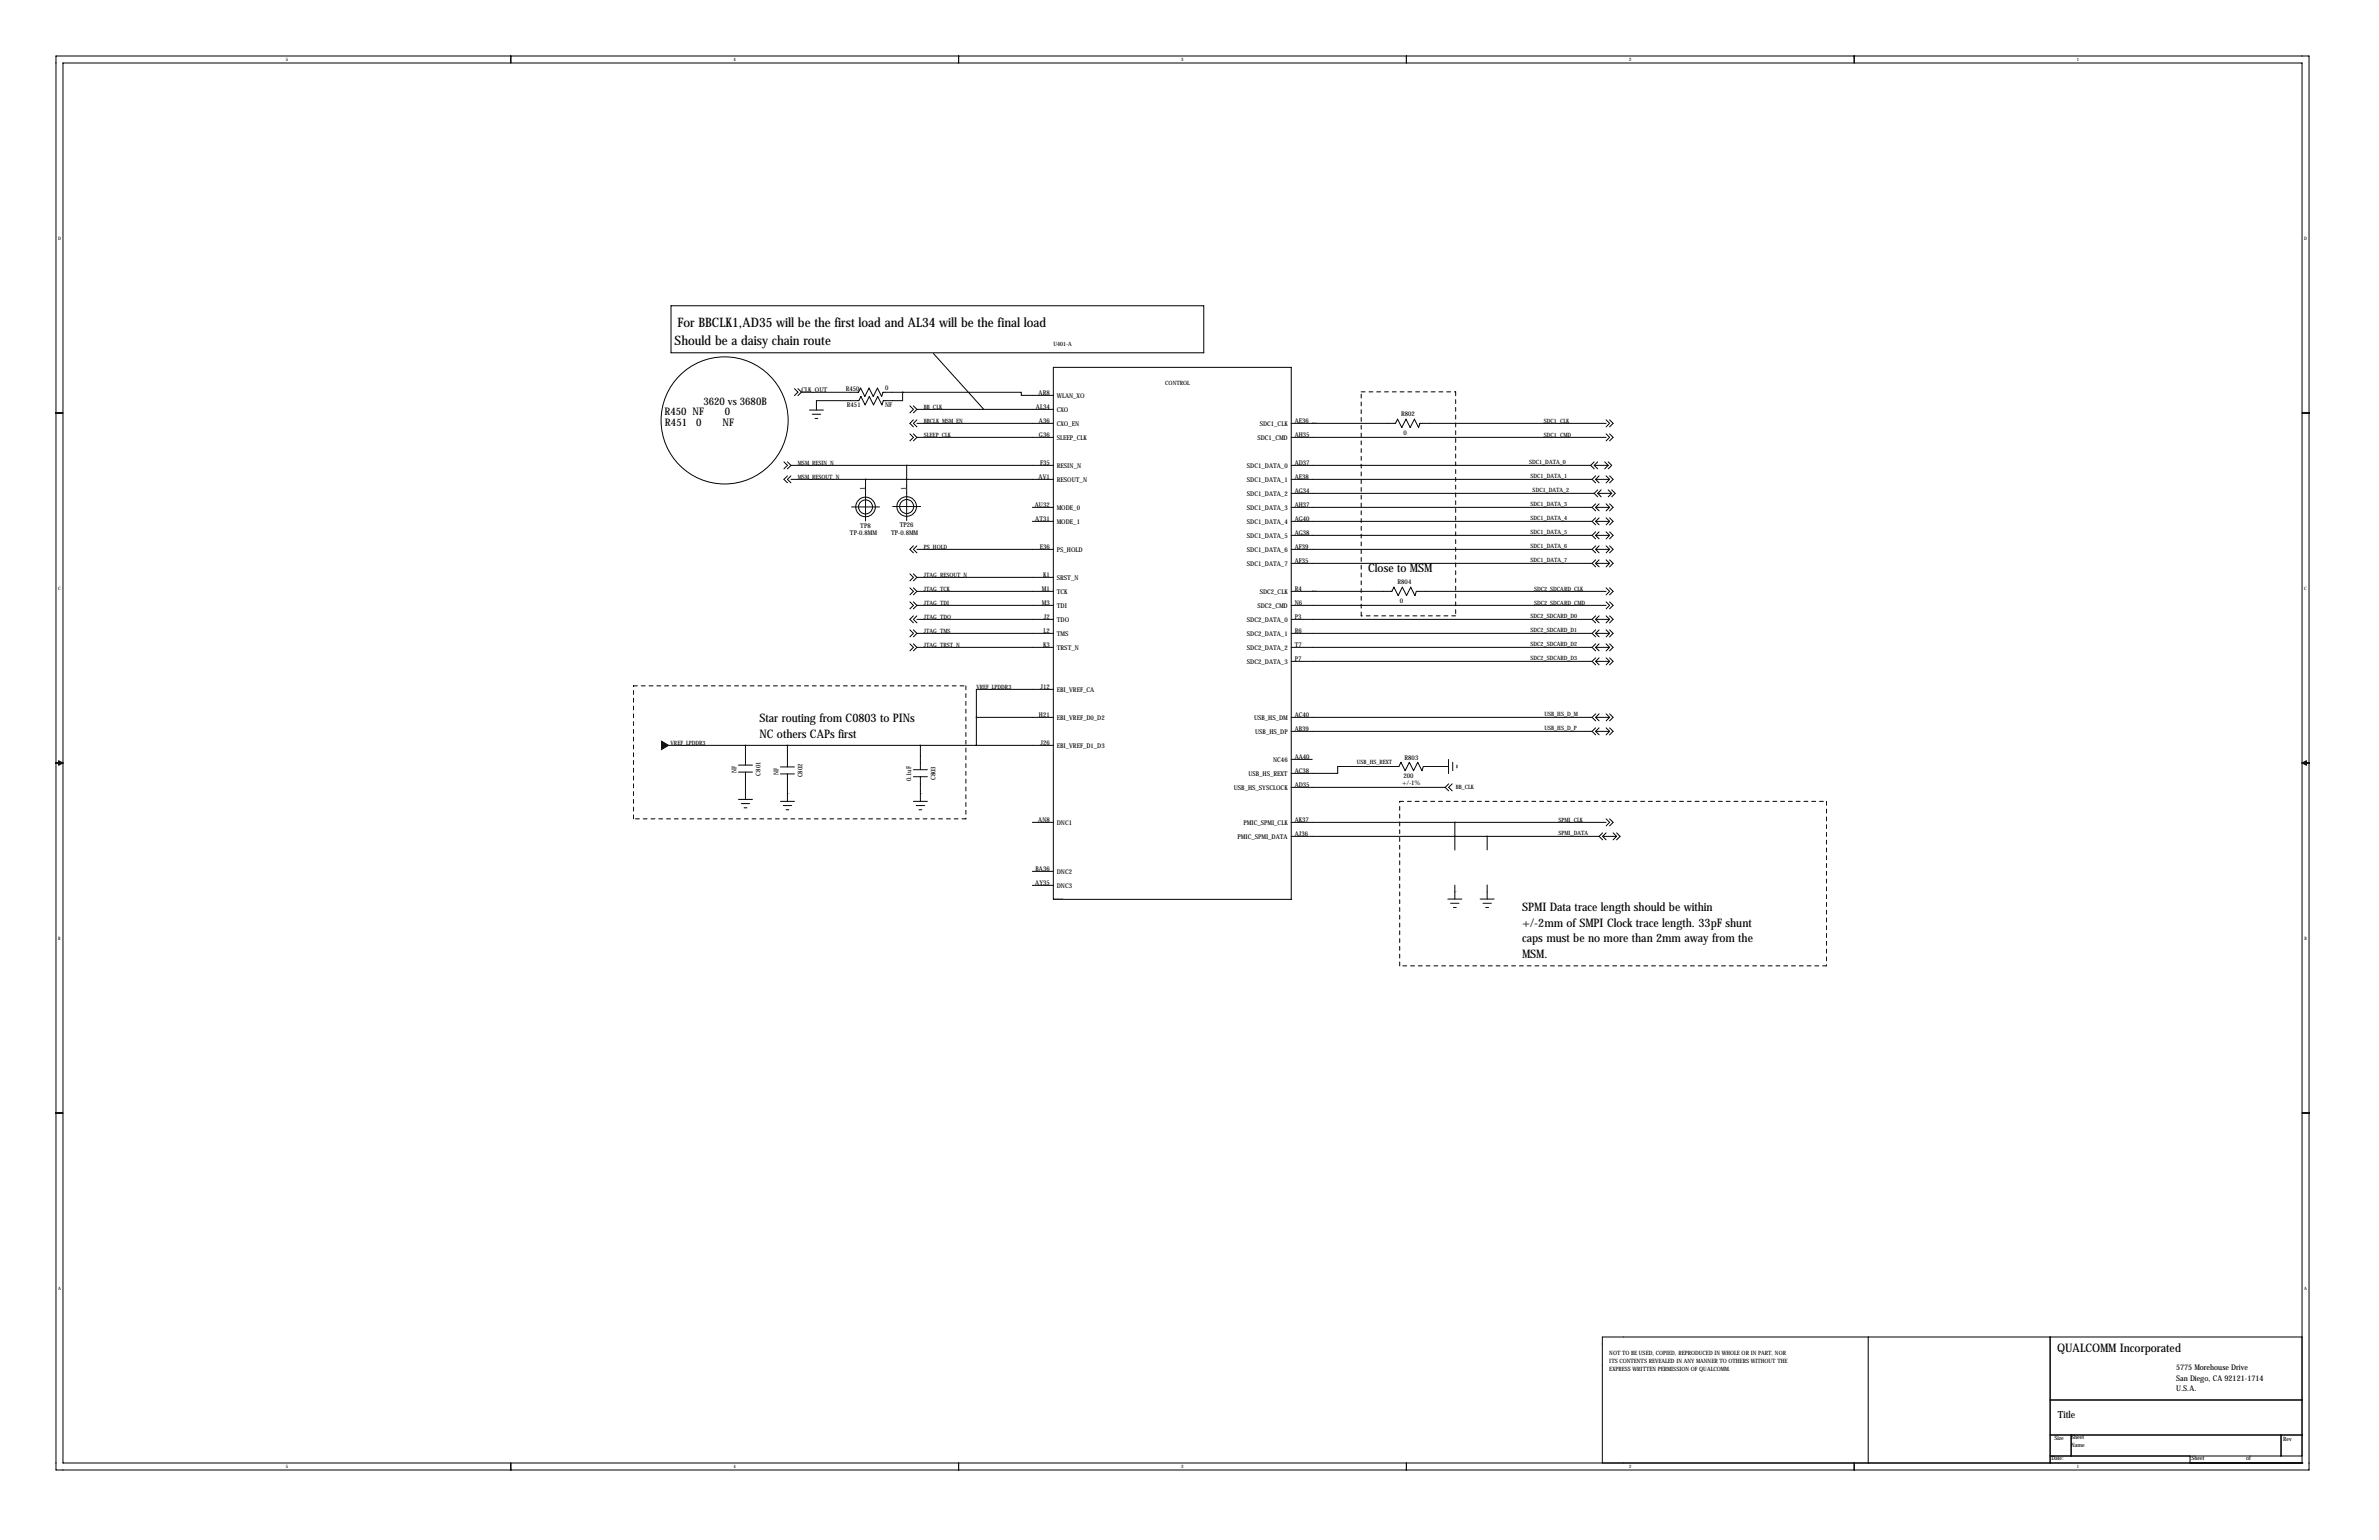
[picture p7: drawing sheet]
<svg xmlns="http://www.w3.org/2000/svg" width="864mm" height="559mm" viewBox="0 0 864 559" stroke-linecap="round" stroke-linejoin="round" font-family="sans-serif">
<defs><g id="words">
<g font-size="4.7">
<text x="245.9" y="118.6">For BBCLK1,AD35 will be the first load and AL34 will be the final load</text>
<text x="244.9" y="125.3">Should be a daisy chain route</text>
</g>
<g font-size="4.3">
<text x="496.7" y="207.4">Close to MSM</text>
<text x="275.7" y="262">Star routing from C0803 to PINs</text>
<text x="275.7" y="267.7">NC others CAPs first</text>
<text x="552.6" y="330.6">SPMI Data trace length should be within</text>
<text x="552.6" y="336.2">+/-2mm of SMPI Clock trace length. 33pF shunt</text>
<text x="552.6" y="341.9">caps must be no more than 2mm away from the</text>
<text x="552.6" y="347.5">MSM.</text>
<text x="746.8" y="490.7">QUALCOMM Incorporated</text>
</g>
<g font-size="3.8">
<text x="255.3" y="147.1">3620 vs 3680B</text>
<text x="241.2" y="150.7">R450 NF</text>
<text x="241.4" y="154.5">R451</text>
<text x="252.7" y="154.5">0</text>
<text x="262.3" y="154.5">NF</text>
<text x="263.1" y="150.7">0</text>
</g>
<text font-size="3.6" x="747" y="514.6">Title</text>
<g font-size="2.8">
<text x="789.9" y="497.3">5775 Morehouse Drive</text>
<text x="789.9" y="501.1">San Diego, CA 92121-1714</text>
<text x="789.9" y="504.8">U.S.A.</text>
</g>
<g font-size="2.4">
<text x="290.9" y="142.3">CLK_OUT</text>
<text x="307" y="141.8">R450</text>
<text x="321.3" y="141.4">0</text>
<text x="377" y="143.5">AR8</text>
<text x="307.4" y="147.7">R451</text>
<text x="321.3" y="147.6">NF</text>
<text x="376.1" y="148.5">AL34</text>
<text x="383.6" y="144.3">WLAN_XO</text>
<text x="383.6" y="149.4">CXO</text>
<text x="377.2" y="153.6">A36</text>
<text x="383.6" y="154.4">CXO_EN</text>
<text x="457.3" y="154.4">SDC1_CLK</text>
<text x="470" y="153.6">AE36</text>
<text x="508.6" y="151.1">R802</text>
<text x="377.2" y="158.7">G36</text>
<text x="383.6" y="159.5">SLEEP_CLK</text>
<text x="456.5" y="159.5">SDC1_CMD</text>
<text x="470" y="158.7">AH35</text>
<text x="509.5" y="157.8">0</text>
<text x="377" y="173.9">AV1</text>
<text x="377.6" y="168.9">F35</text>
<text x="383.6" y="169.7">RESIN_N</text>
<text x="452.7" y="169.7">SDC1_DATA_0</text>
<text x="470" y="168.9">AD37</text>
<text x="470" y="173.9">AE38</text>
<text x="313.9" y="177.9" transform="rotate(-90 313.9 177.9)">1</text>
<text x="328.9" y="177.7" transform="rotate(-90 328.9 177.7)">1</text>
<text x="383.6" y="174.8">RESOUT_N</text>
<text x="452.7" y="174.8">SDC1_DATA_1</text>
<text x="452.7" y="179.8">SDC1_DATA_2</text>
<text x="470" y="179">AG34</text>
<text x="375.7" y="184.1">AU32</text>
<text x="383.6" y="184.9">MODE_0</text>
<text x="452.7" y="184.9">SDC1_DATA_3</text>
<text x="470" y="184.1">AH37</text>
<text x="312.3" y="191.5">TP8</text>
<text x="326.6" y="191.3">TP26</text>
<text x="375.8" y="189.2">AT31</text>
<text x="383.6" y="190">MODE_1</text>
<text x="452.7" y="190">SDC1_DATA_4</text>
<text x="470" y="189.2">AG40</text>
<text x="308.5" y="194.1">TP-0.8MM</text>
<text x="323.5" y="194">TP-0.8MM</text>
<text x="452.7" y="195.1">SDC1_DATA_5</text>
<text x="470" y="194.3">AG38</text>
<text x="377.4" y="199.3">E36</text>
<text x="383.6" y="200.2">PS_HOLD</text>
<text x="452.7" y="200.2">SDC1_DATA_6</text>
<text x="470" y="199.3">AF39</text>
<text x="378.7" y="209.5">K1</text>
<text x="452.7" y="205.2">SDC1_DATA_7</text>
<text x="470" y="204.4">AF35</text>
<text x="378.2" y="214.6">M1</text>
<text x="383.6" y="210.3">SRST_N</text>
<text x="383.6" y="215.4">TCK</text>
<text x="457.3" y="215.4">SDC2_CLK</text>
<text x="470" y="214.6">R4</text>
<text x="507.3" y="212">R804</text>
<text x="378.2" y="219.7">M3</text>
<text x="383.6" y="220.5">TDI</text>
<text x="456.5" y="220.5">SDC2_CMD</text>
<text x="470" y="219.7">N6</text>
<text x="508.2" y="218.8">0</text>
<text x="378.9" y="224.7">J2</text>
<text x="383.6" y="225.6">TDO</text>
<text x="452.7" y="225.6">SDC2_DATA_0</text>
<text x="470" y="224.7">P3</text>
<text x="378.8" y="229.8">L2</text>
<text x="383.6" y="230.6">TMS</text>
<text x="452.7" y="230.6">SDC2_DATA_1</text>
<text x="470" y="229.8">R6</text>
<text x="378.7" y="234.9">K3</text>
<text x="383.6" y="235.7">TRST_N</text>
<text x="452.7" y="235.7">SDC2_DATA_2</text>
<text x="470" y="234.9">T7</text>
<text x="470" y="240">P7</text>
<text x="452.7" y="240.8">SDC2_DATA_3</text>
<text x="377.7" y="250.1">J12</text>
<text x="383.6" y="251">EBI_VREF_CA</text>
<text x="377.2" y="260.3">H21</text>
<text x="383.6" y="261.1">EBI_VREF_D0_D2</text>
<text x="455.2" y="261.1">USB_HS_DM</text>
<text x="470" y="260.3">AC40</text>
<text x="455.6" y="266.2">USB_HS_DP</text>
<text x="470" y="265.4">AB39</text>
<text x="377.7" y="270.5">J26</text>
<text x="383.6" y="271.3">EBI_VREF_D1_D3</text>
<text x="470" y="275.5">AA40</text>
<text x="509.9" y="275.6">R803</text>
<text x="267.3" y="280.4" transform="rotate(-90 267.3 280.4)">NF</text>
<text x="276.1" y="281.4" transform="rotate(-90 276.1 281.4)">C801</text>
<text x="282.5" y="281.1" transform="rotate(-90 282.5 281.1)">NF</text>
<text x="453.2" y="281.4">USB_HS_REXT</text>
<text x="462.2" y="276.4">NC46</text>
<text x="470" y="280.6">AC38</text>
<text x="291.3" y="282.1" transform="rotate(-90 291.3 282.1)">C802</text>
<text x="330.8" y="283.5" transform="rotate(-90 330.8 283.5)">0.1uF</text>
<text x="339.6" y="283.1" transform="rotate(-90 339.6 283.1)">C803</text>
<text x="447.9" y="286.5">USB_HS_SYSCLOCK</text>
<text x="470" y="285.7">AD35</text>
<text x="509" y="284.9">+/-1%</text>
<text x="509.5" y="282.3">200</text>
<text x="376.9" y="298.4">AN8</text>
<text x="383.6" y="299.2">DNC1</text>
<text x="451.4" y="299.2">PMIC_SPMI_CLK</text>
<text x="470" y="298.4">AK37</text>
<text x="449.3" y="304.3">PMIC_SPMI_DATA</text>
<text x="470" y="303.5">AJ36</text>
<text x="375.9" y="316.2">BA36</text>
<text x="383.6" y="317">DNC2</text>
<text x="375.8" y="321.3">AY35</text>
<text x="383.6" y="322.1">DNC3</text>
</g>
<g font-size="2.1">
<text x="382.4" y="125.4">U401-A</text>
<text x="423" y="139.9">CONTROL</text>
<text x="335.4" y="148.3">BB_CLK</text>
<text x="335.4" y="153.4">BBCLK_MSM_EN</text>
<text x="560.4" y="153.4">SDC1_CLK</text>
<text x="335.4" y="158.4">SLEEP_CLK</text>
<text x="560.4" y="158.4">SDC1_CMD</text>
<text x="289.7" y="168.6">MSM_RESIN_N</text>
<text x="289.7" y="173.7">MSM_RESOUT_N</text>
<text x="555.1" y="168.4">SDC1_DATA_0</text>
<text x="555.6" y="173.4">SDC1_DATA_1</text>
<text x="556.4" y="178.5">SDC1_DATA_2</text>
<text x="555.6" y="183.6">SDC1_DATA_3</text>
<text x="555.6" y="188.7">SDC1_DATA_4</text>
<text x="555.6" y="193.8">SDC1_DATA_5</text>
<text x="335.4" y="199.1">PS_HOLD</text>
<text x="555.6" y="203.9">SDC1_DATA_7</text>
<text x="555.6" y="198.8">SDC1_DATA_6</text>
<text x="335.4" y="209.2">JTAG_RESOUT_N</text>
<text x="335.4" y="214.3">JTAG_TCK</text>
<text x="556.9" y="214.3">SDC2_SDCARD_CLK</text>
<text x="335.4" y="219.4">JTAG_TDI</text>
<text x="556.9" y="219.4">SDC2_SDCARD_CMD</text>
<text x="335.4" y="224.5">JTAG_TDO</text>
<text x="555.6" y="224.2">SDC2_SDCARD_D0</text>
<text x="335.4" y="229.6">JTAG_TMS</text>
<text x="555.6" y="229.3">SDC2_SDCARD_D1</text>
<text x="335.4" y="234.6">JTAG_TRST_N</text>
<text x="555.6" y="239.5">SDC2_SDCARD_D3</text>
<text x="555.6" y="234.4">SDC2_SDCARD_D2</text>
<text x="354.4" y="250.1">VREF_LPDDR3</text>
<text x="560.7" y="259.8">USB_HS_D_M</text>
<text x="560.7" y="264.9">USB_HS_D_P</text>
<text x="243.4" y="270.2">VREF_LPDDR3</text>
<text x="492.6" y="277.3">USB_HS_REXT</text>
<text x="528.5" y="286.4">BB_CLK</text>
<text x="565.8" y="298.1">SPMI_CLK</text>
<text x="565.8" y="303">SPMI_DATA</text>
<text x="584.2" y="491.7">NOT TO BE USED, COPIED, REPRODUCED IN WHOLE OR IN PART, NOR</text>
<text x="584.2" y="497.3">EXPRESS WRITTEN PERMISSION OF QUALCOMM.</text>
<text x="584.2" y="494.5">ITS CONTENTS REVEALED IN ANY MANNER TO OTHERS WITHOUT THE</text>
<text x="745.7" y="522.4">Size</text>
<text x="751.8" y="525">Name</text>
<text x="751.8" y="522.2">Sheet</text>
<text x="828.8" y="522.7">Rev</text>
<text x="744.7" y="529.8">Date:</text>
<text x="795.5" y="529.8">Sheet</text>
<text x="815.3" y="529.8">of</text>
</g>
<g font-size="1.7">
<text x="103.7" y="22.2">5</text>
<text x="266.3" y="22.2">4</text>
<text x="428.8" y="22.2">3</text>
<text x="591.4" y="22.2">2</text>
<text x="754" y="22.2">1</text>
<text x="21.1" y="86.9">D</text>
<text x="836.4" y="86.9">D</text>
<text x="21.1" y="213.9">C</text>
<text x="836.5" y="213.9">C</text>
<text x="21.2" y="340.9">B</text>
<text x="836.5" y="340.9">B</text>
<text x="21.1" y="467.9">A</text>
<text x="836.4" y="467.9">A</text>
<text x="103.7" y="532.7">5</text>
<text x="266.3" y="532.7">4</text>
<text x="428.8" y="532.7">3</text>
<text x="591.4" y="532.7">2</text>
<text x="754" y="532.7">1</text>
</g>
<g font-size=".4">
<text x="476.4" y="153.6">N20267871</text>
<text x="476.4" y="214.6">N25012351</text>
<text x="523.3" y="278.1">GND</text>
<text x="285.9" y="288.2">GND</text>
<text x="334.1" y="288.2">GND</text>
<text x="528.1" y="323.7">GND</text>
<text x="382.4" y="326.3">BBIC-MSM8939(760NSP)</text>
</g>
</g></defs>
<g fill="none" stroke="#000" stroke-width=".36">
<path d="M20.3 20.3h817.9v513.1h-817.9zM22.9 22.9h812.8v508h-812.8zM185.4 20.3v2.6M348 20.3v2.6M510.5 20.3v2.6M673.1 20.3v2.6M243.6 110.9h193.4v17.1h-193.4zM338.8 128.3l18.3 20.2M382.4 133.3h86.3v193h-86.3zM20.3 149.9h2.6M288.4 141l1.3 1.3-1.3 1.3M289.7 141l1.2 1.3"/>
<path d="M290.9 142.3h20.8l.7-1.5 1.5 3.1 1.6-3.1 1.5 3.1 1.5-3.1 1.5 3.1 .5-1.6h7.2M290.9 142.3l-1.2 1.3M293.8 148.8h5.1M294.8 150.3h3.1M295.9 151.8h1M327.7 142.3v3.1h-7.1l-.5 1.5-1.5-3-1.5 3-1.5-3-1.6 3-1.5-3-.7 1.5h-15.4v3.4M327.7 142.3h43v1.2h11.7M330.3 157.4l1.3 1.3-1.3 1.3M330.3 147.3l1.3 1.2-1.3 1.3M331.6 157.4l1.2 1.3M331.6 147.3l1.2 1.2M331.6 152.3l-1.3 1.3 1.3 1.3"/>
<path d="M332.8 153.6h49.6M332.8 148.5h49.6M332.8 158.7l-1.2 1.3M332.8 148.5l-1.2 1.3M332.8 152.3l-1.2 1.3 1.2 1.3M382.4 158.7h-49.6M468.7 158.7h114.3M583 153.6h-67.5l-.5 1.5-1.6-3-1.5 3-1.5-3-1.5 3-1.6-3-.7 1.5h-37.9M583 152.3l1.3 1.3-1.3 1.3M583 157.4l1.3 1.3-1.3 1.3M584.3 152.3l1.3 1.3-1.3 1.3M584.3 157.4l1.3 1.3-1.3 1.3"/>
<path d="M835.7 149.9h2.5M284.6 167.6l1.3 1.3-1.3 1.2M285.9 172.7l-1.3 1.2 1.3 1.3M285.9 167.6l1.2 1.3M287.1 168.9h95.3M287.1 173.9h95.3M287.1 168.9l-1.2 1.2M287.1 172.7l-1.2 1.2 1.2 1.3M314.2 173.9v15.1M329.1 168.9v20M577.4 168.9h-108.7M577.4 168.9l1.3 1.2"/>
<path d="M578 173.9h-109.3M578 173.9l1.2 1.3M578.7 179h-110M578.7 179l1.3 1.3M578.7 168.9l1.3 1.2M578.7 167.6l-1.3 1.3M578.7 168.9h5.1M579.2 173.9l1.3 1.3M579.2 172.7l-1.2 1.2M579.2 173.9h5.1M580 179l1.3 1.3M580 177.7l-1.3 1.3"/>
<path d="M580 167.6l-1.3 1.3M580 179h5.1M580.5 172.7l-1.3 1.2M581.3 177.7l-1.3 1.3M582.5 167.6l1.3 1.3M583 172.7l1.3 1.2M583.8 177.7l1.3 1.3M583.8 167.6l1.3 1.3-1.3 1.2M583.8 168.9l-1.3 1.2M584.3 172.7l1.3 1.2-1.3 1.3M584.3 173.9l-1.3 1.3M585.1 177.7l1.2 1.3-1.2 1.3"/>
<path d="M585.1 179l-1.3 1.3M309.1 183.9h10.2M324.1 183.8h10.1M331.6 198.1l-1.3 1.2 1.3 1.3M332.8 199.3h49.6M332.8 198.1l-1.2 1.2 1.2 1.3M374.8 184.1h7.6M374.8 189.2h7.6M468.7 184.1h109.3M578 189.2h-109.3M578 199.3h-109.3M578 194.3h-109.3"/>
<path d="M578 189.2l1.2 1.2M578 184.1l1.2 1.3M578 199.3l1.2 1.3M578 194.3l1.2 1.2M579.2 189.2l1.3 1.2M579.2 184.1l1.3 1.3M579.2 199.3l1.3 1.3M579.2 194.3l1.3 1.2M579.2 187.9l-1.2 1.3M579.2 182.8l-1.2 1.3M579.2 198.1l-1.2 1.2M579.2 193l-1.2 1.3"/>
<path d="M579.2 184.1h5.1M579.2 189.2h5.1M579.2 199.3h5.1M579.2 194.3h5.1M580.5 187.9l-1.3 1.3M580.5 193l-1.3 1.3M580.5 182.8l-1.3 1.3M580.5 198.1l-1.3 1.2M583 193l1.3 1.3M583 187.9l1.3 1.3M583 182.8l1.3 1.3M583 198.1l1.3 1.2"/>
<path d="M584.3 187.9l1.3 1.3-1.3 1.2M584.3 182.8l1.3 1.3-1.3 1.3M584.3 198.1l1.3 1.2-1.3 1.3M584.3 193l1.3 1.3-1.3 1.2M584.3 184.1l-1.3 1.3M584.3 189.2l-1.3 1.2M584.3 199.3l-1.3 1.3M584.3 194.3l-1.3 1.2M330.3 218.4l1.3 1.3-1.3 1.2M330.3 213.3l1.3 1.3-1.3 1.2M330.3 208.2l1.3 1.3-1.3 1.3M331.6 218.4l1.2 1.3"/>
<path d="M331.6 213.3l1.2 1.3M331.6 208.2l1.2 1.3M332.8 214.6h49.6M332.8 209.5h49.6M332.8 219.7h49.6M332.8 219.7l-1.2 1.2M332.8 214.6l-1.2 1.2M332.8 209.5l-1.2 1.3M468.7 214.6h36.6l.7-1.5 1.5 3 1.6-3 1.5 3 1.5-3 1.5 3 .5-1.5h68.9M468.7 204.4h109.3M578 204.4l1.2 1.3M579.2 204.4l1.3 1.3"/>
<path d="M579.2 203.1l-1.2 1.3M579.2 204.4h5.1M580.5 203.1l-1.3 1.3M583 219.7h-114.3M583 213.3l1.3 1.3-1.3 1.2M583 218.4l1.3 1.3-1.3 1.2M583 203.1l1.3 1.3M584.3 213.3l1.3 1.3-1.3 1.2M584.3 218.4l1.3 1.3-1.3 1.2M584.3 203.1l1.3 1.3-1.3 1.3M584.3 204.4l-1.3 1.3M330.3 233.6l1.3 1.3-1.3 1.3"/>
<path d="M330.3 228.5l1.3 1.3-1.3 1.3M331.6 233.6l1.2 1.3M331.6 228.5l1.2 1.3M331.6 223.5l-1.3 1.2 1.3 1.3M332.8 224.7h49.6M332.8 229.8h49.6M332.8 234.9h49.6M332.8 234.9l-1.2 1.3M332.8 229.8l-1.2 1.3M332.8 223.5l-1.2 1.2 1.2 1.3M468.7 240h109.3M578 224.7h-109.3"/>
<path d="M578 229.8h-109.3M578 234.9h-109.3M578 224.7l1.2 1.3M578 240l1.2 1.2M578 234.9l1.2 1.3M578 229.8l1.2 1.3M579.2 224.7l1.3 1.3M579.2 240l1.3 1.2M579.2 234.9l1.3 1.3M579.2 229.8l1.3 1.3M579.2 223.5l-1.2 1.2M579.2 238.7l-1.2 1.3"/>
<path d="M579.2 233.6l-1.2 1.3M579.2 228.5l-1.2 1.3M579.2 224.7h5.1M579.2 229.8h5.1M579.2 234.9h5.1M579.2 240h5.1M580.5 223.5l-1.3 1.2M580.5 228.5l-1.3 1.3M580.5 238.7l-1.3 1.3M580.5 233.6l-1.3 1.3M583 228.5l1.3 1.3M583 223.5l1.3 1.2"/>
<path d="M583 238.7l1.3 1.3M583 233.6l1.3 1.3M584.3 223.5l1.3 1.2-1.3 1.3M584.3 238.7l1.3 1.3-1.3 1.2M584.3 233.6l1.3 1.3-1.3 1.3M584.3 228.5l1.3 1.3-1.3 1.3M584.3 224.7l-1.3 1.3M584.3 234.9l-1.3 1.3M584.3 240l-1.3 1.2M584.3 229.8l-1.3 1.3M382.4 250.1h-28v10.2M579.2 259l-1.2 1.3"/>
<path d="M580.5 259l-1.3 1.3M583 259l1.3 1.3M584.3 259l1.3 1.3-1.3 1.3M20.3 276.9h2.6M21.3 276.1l1.6 .8-1.6 .7zM242.7 270.5h139.7M268.1 277.6h5.1M270.6 270.5v7.1M283.3 278.3h5.1M285.9 270.5v7.8M331.6 279.3h5.1M334.1 270.5v8.8"/>
<path d="M354.4 260.3h28M354.4 260.3v10.2M468.7 275.5h7.7M525.8 275.6v5.1M525.8 278.1h-9.1l-.5 1.6-1.5-3.1-1.6 3.1-1.5-3.1-1.5 3.1-1.5-3.1-.8 1.5h-22.2v2.5h-16.9M527.4 276.6v3.1M528.9 277.6v1M578 260.3h-109.3M578 265.4h-109.3M578 260.3l1.2 1.3M578 265.4l1.2 1.2M579.2 260.3l1.3 1.3"/>
<path d="M579.2 265.4l1.3 1.2M579.2 264.1l-1.2 1.3M579.2 260.3h5.1M579.2 265.4h5.1M580.5 264.1l-1.3 1.3M583 264.1l1.3 1.3M584.3 264.1l1.3 1.3-1.3 1.2M584.3 260.3l-1.3 1.3M584.3 265.4l-1.3 1.2M835.7 276.9h2.5M835.7 276.9l1.5-.8v1.5zM268.1 290.1h5.1"/>
<path d="M268.1 280.2h5.1M269.1 291.6h3M270.1 293.1h1M270.6 280.2v9.9M283.3 280.8h5.1M283.3 290.8h5.1M284.3 292.3h3.1M285.3 293.8h1.1M285.9 280.8v10M331.6 281.8h5.1M331.6 290.8h5.1M332.6 292.3h3"/>
<path d="M333.6 293.8h1M334.1 281.8v9M374.8 298.4h7.6M524.6 285.7h-55.9M524.6 285.7l1.3 1.3M525.9 284.4l-1.3 1.3M527.2 284.4l-1.3 1.3 1.3 1.3M528.1 298.4v10.1M583 298.4h-114.3M583 297.1l1.3 1.3-1.3 1.3M584.3 297.1l1.3 1.3-1.3 1.3M374.8 316.2h7.6"/>
<path d="M468.7 303.5h111.8M539.9 303.5v4.9M580.5 303.5l1.3 1.2M581.8 303.5l1.2 1.2M581.8 302.2l-1.3 1.3M581.8 303.5h5M583 302.2l-1.2 1.3M585.6 302.2l1.2 1.3M586.8 302.2l1.3 1.3-1.3 1.2M586.8 303.5l-1.2 1.2M374.8 321.3h7.6M525.6 326.2h5.1"/>
<path d="M526.6 327.8h3M527.6 329.3h1M528.1 321.2v5M537.3 326.2h5.1M538.3 327.8h3.1M539.3 329.3h1.1M539.9 321.1v5.1M20.3 403.9h2.6M835.7 403.9h2.5M678.2 485.1v45.8M744.2 485.1v45.8M835.7 485.1h-254v45.8"/>
<path d="M744.2 508h91.5M185.4 530.9v2.5M348 530.9v2.5M510.5 530.9v2.5M673.1 530.9v2.5M744.2 520.7h91.5M744.2 528.3h91.5M751.8 520.7v7.6M795 530.9h.1M795 528.3v2.6M828 520.7v7.6M835.7 530.9h.1"/>
<circle cx="263" cy="152.6" r="23.1"/>
<circle cx="314.2" cy="183.9" r="3.6"/>
<circle cx="314.2" cy="183.9" r="2.54"/>
<circle cx="329.1" cy="183.8" r="3.6"/>
<circle cx="329.1" cy="183.8" r="2.54"/>
</g>
<path d="M494.1 142.2h34.3M528.4 142.2v81.3M494.1 223.5v-81.3M528.4 223.5h-34.3M230 248.9h120.6M350.6 248.9v48.2M230 297.1v-48.2M350.6 297.1h-120.6M508.1 290.8h154.9M663 290.8v59.7M508.1 350.5v-59.7M663 350.5h-154.9" fill="none" stroke="#000" stroke-width=".36" stroke-dasharray="1.4 1.4"/>
<path d="M240.1 268.9l2.6 1.6-2.6 1.5z" fill="#000" stroke="#000" stroke-width=".36"/>
<path d="M539.8 303.5a.05 .05 0 0 0 .1 0 .05 .05 0 0 0-.1 0zM285.8 270.5a.05 .05 0 0 0 .1 0 .05 .05 0 0 0-.1 0zM329.1 168.9a.05 .05 0 0 0 .1 0 .05 .05 0 0 0-.1 0zM327.6 142.3a.05 .05 0 0 0 .1 0 .05 .05 0 0 0-.1 0z" fill="#000" stroke="#000" stroke-width=".51"/>
<use href="#words"/>
</svg>
